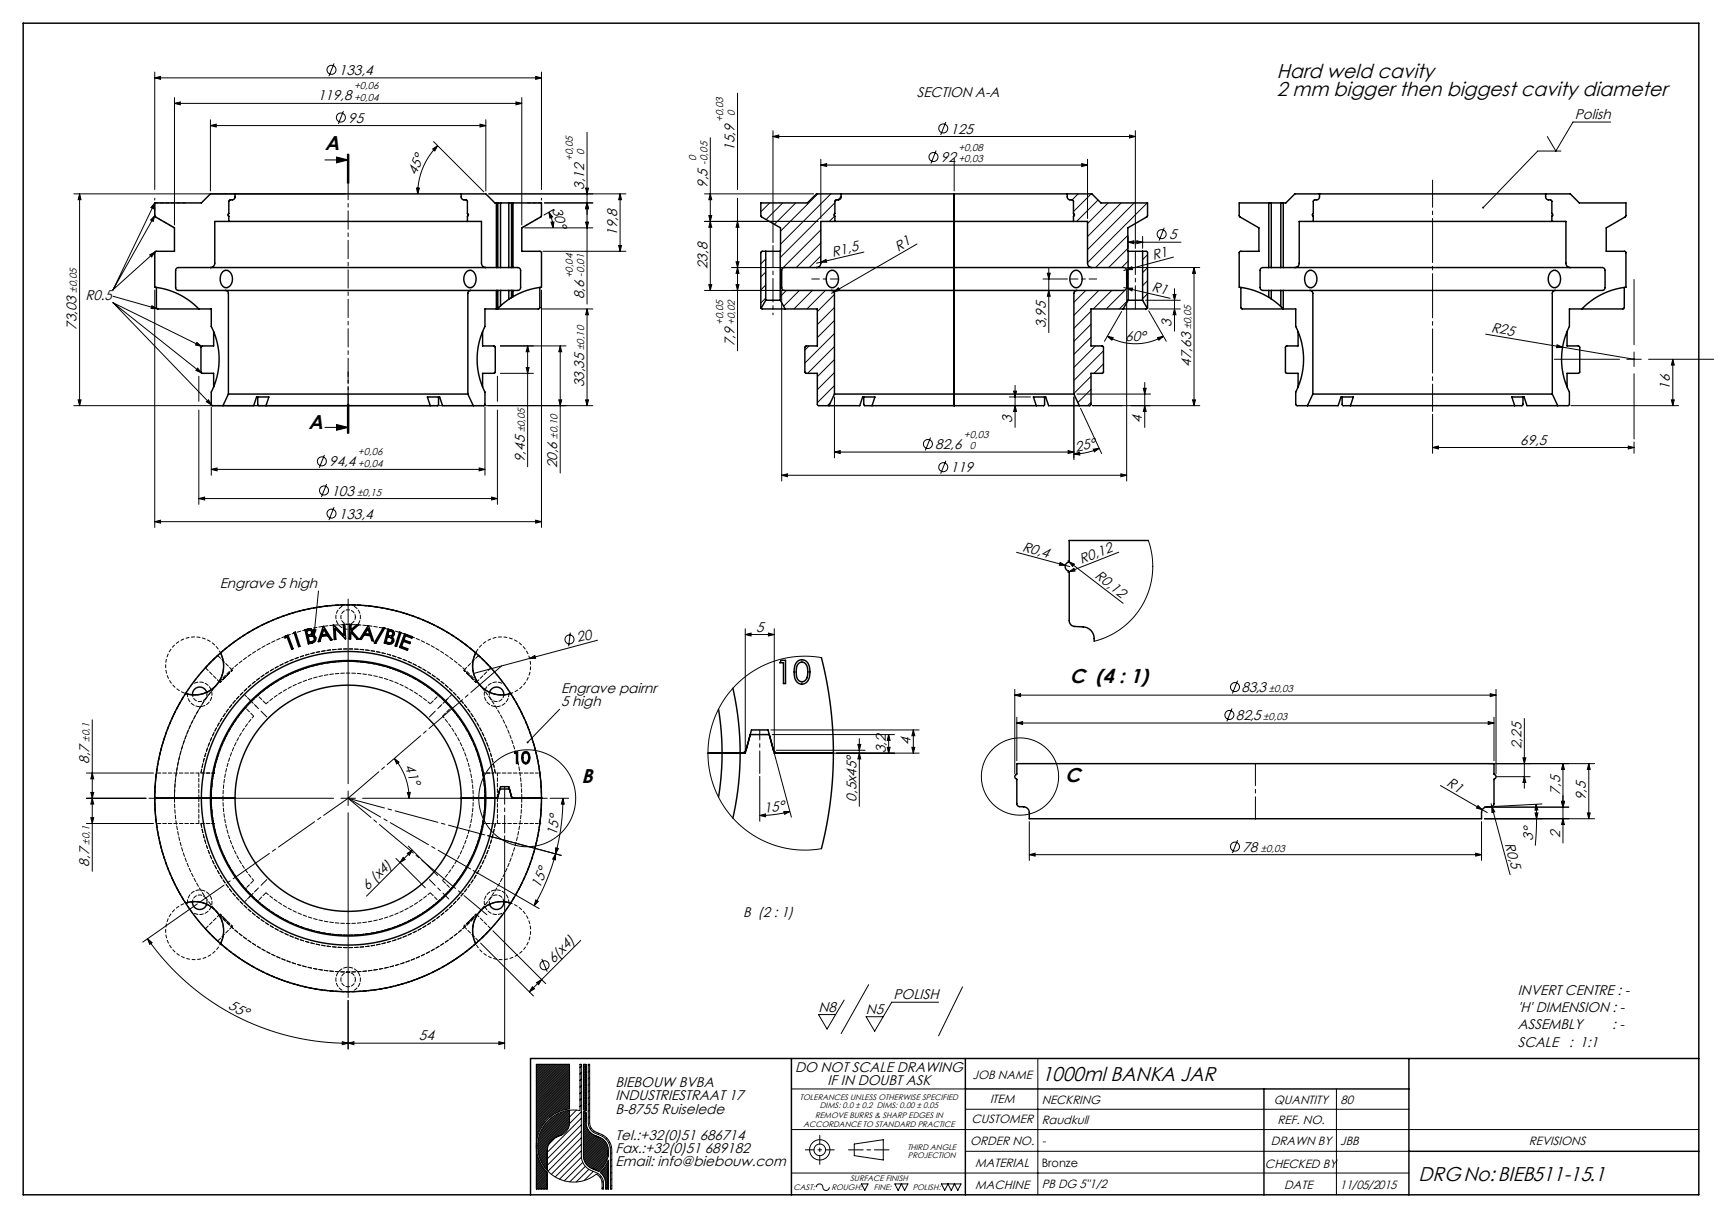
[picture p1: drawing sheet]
<svg xmlns="http://www.w3.org/2000/svg" width="594mm" height="420mm" viewBox="0 0 594 420" stroke-linecap="round" stroke-linejoin="round" font-family="sans-serif">
<defs><g id="words">
<g font-size="6.9">
<text x="440.4" y="26.8">Hard weld cavity</text>
<text x="440.4" y="33.2">2 mm bigger then biggest cavity diameter</text>
<text x="112.1" y="51.9">A</text>
<text x="106.4" y="148">A</text>
<text x="369" y="235.5">C (4 : 1)</text>
<text x="200.5" y="269.9">B</text>
<text x="367.4" y="269.7">C</text>
<text x="359.3" y="372.7">1000ml BANKA JAR</text>
<text x="489.4" y="407.4">DRGNo:BIEB511-15.1</text>
</g>
<g font-size="4.8">
<text x="116.9" y="25.8">133,4</text>
<text x="109.6" y="34.6">119,8</text>
<text x="316.2" y="33.6">SECTION A-A</text>
<text x="543.2" y="41.1">Polish</text>
<text x="120.1" y="42.3">95</text>
<text x="327.9" y="46.1">125</text>
<text x="253.4" y="52" transform="rotate(-90 253.4 52)">15,9</text>
<text x="324.5" y="55.9">92</text>
<text x="143.6" y="60.7" transform="rotate(-67 143.6 60.7)">45°</text>
<text x="201.5" y="65.5" transform="rotate(-90 201.5 65.5)">3,12</text>
<text x="244" y="64.8" transform="rotate(-90 244 64.8)">9,5</text>
<text x="190.5" y="72.1" transform="rotate(75 190.5 72.1)">30°</text>
<text x="212.9" y="81.3" transform="rotate(-90 212.9 81.3)">19,8</text>
<text x="403.2" y="82.5">5</text>
<text x="287.3" y="88.5" transform="rotate(-13 287.3 88.5)">R1,5</text>
<text x="309.8" y="86.7" transform="rotate(-30 309.8 86.7)">R1</text>
<text x="397.9" y="89.5" transform="rotate(-15 397.9 89.5)">R1</text>
<text x="244" y="92.8" transform="rotate(-90 244 92.8)">23,8</text>
<text x="397.1" y="100.4" transform="rotate(13 397.1 100.4)">R1</text>
<text x="29.5" y="103.3">R0.5</text>
<text x="201.5" y="103.3" transform="rotate(-90 201.5 103.3)">8,6</text>
<text x="26.4" y="113.7" transform="rotate(-90 26.4 113.7)">73,03</text>
<text x="360.8" y="113.1" transform="rotate(-90 360.8 113.1)">3,95</text>
<text x="404.1" y="112.6" transform="rotate(-90 404.1 112.6)">3</text>
<text x="253.4" y="119.4" transform="rotate(-90 253.4 119.4)">7,9</text>
<text x="388.1" y="117.5">60°</text>
<text x="514.2" y="114.5" transform="rotate(10 514.2 114.5)">R25</text>
<text x="410.9" y="126.4" transform="rotate(-90 410.9 126.4)">47,63</text>
<text x="201.5" y="133.6" transform="rotate(-90 201.5 133.6)">33,35</text>
<text x="576" y="134.5" transform="rotate(-90 576 134.5)">16</text>
<text x="349.1" y="145.8" transform="rotate(-90 349.1 145.8)">3</text>
<text x="393.9" y="145.8" transform="rotate(-90 393.9 145.8)">4</text>
<text x="322.6" y="154.9">82,6</text>
<text x="371.3" y="155.8" transform="rotate(-12 371.3 155.8)">25°</text>
<text x="524.4" y="153.3">69,5</text>
<text x="113.6" y="160.9">94,4</text>
<text x="181" y="159.4" transform="rotate(-90 181 159.4)">9,45</text>
<text x="192.2" y="161.5" transform="rotate(-90 192.2 161.5)">20,6</text>
<text x="327.9" y="162.9">119</text>
<text x="114.3" y="170.9">103</text>
<text x="116.9" y="178.9">133,4</text>
<text x="352.4" y="189.9" transform="rotate(15 352.4 189.9)">R0,4</text>
<text x="373.1" y="194.4" transform="rotate(-22 373.1 194.4)">R0,12</text>
<text x="75.8" y="202.7">Engrave 5 high</text>
<text x="377.4" y="199.1" transform="rotate(37 377.4 199.1)">R0,12</text>
<text x="199.4" y="221.5" transform="rotate(-15 199.4 221.5)">20</text>
<text x="260.8" y="217.8">5</text>
<text x="193.5" y="239">Engrave pairnr</text>
<text x="428.2" y="238.7">83,3</text>
<text x="193.5" y="243.5">5 high</text>
<text x="426.3" y="248.2">82,5</text>
<text x="314" y="257" transform="rotate(-90 314 257)">4</text>
<text x="30.8" y="263.4" transform="rotate(-90 30.8 263.4)">8,7</text>
<text x="305.5" y="259.7" transform="rotate(-90 305.5 259.7)">3,2</text>
<text x="524.8" y="258.4" transform="rotate(-90 524.8 258.4)">2,25</text>
<text x="139.5" y="264.3" transform="rotate(70 139.5 264.3)">41°</text>
<text x="498.7" y="270.8" transform="rotate(30 498.7 270.8)">R1</text>
<text x="538.1" y="274" transform="rotate(-90 538.1 274)">7,5</text>
<text x="263.7" y="280.3" transform="rotate(-7 263.7 280.3)">15°</text>
<text x="295.4" y="276.5" transform="rotate(-90 295.4 276.5)">0,5x45°</text>
<text x="547" y="276" transform="rotate(-90 547 276)">9,5</text>
<text x="192.1" y="288.3" transform="rotate(-83 192.1 288.3)">15°</text>
<text x="428.5" y="293.7">78</text>
<text x="519.1" y="290.9" transform="rotate(75 519.1 290.9)">R0,5</text>
<text x="528.7" y="290" transform="rotate(-87 528.7 290)">3°</text>
<text x="538.1" y="289.1" transform="rotate(-90 538.1 289.1)">2</text>
<text x="30.8" y="298.9" transform="rotate(-90 30.8 298.9)">8,7</text>
<text x="126.8" y="307.2" transform="rotate(-45 126.8 307.2)">6 (x4)</text>
<text x="186.3" y="306.5" transform="rotate(-67 186.3 306.5)">15°</text>
<text x="256.3" y="316.2">B (2 : 1)</text>
<text x="190.9" y="332.3" transform="rotate(-45 190.9 332.3)">6(x4)</text>
<text x="78.4" y="347.7" transform="rotate(28 78.4 347.7)">55°</text>
<text x="308.3" y="344.6">POLISH</text>
<text x="523.6" y="343.2">INVERT CENTRE : -</text>
<text x="282.3" y="348.8">N8</text>
<text x="298.7" y="349.6">N5</text>
<text x="523.6" y="349">'H' DIMENSION : -</text>
<text x="144.5" y="358.7">54</text>
<text x="523.6" y="354.7">ASSEMBLY</text>
<text x="556.1" y="354.7">: -</text>
<text x="523.6" y="360.9">SCALE</text>
<text x="541.2" y="360.9">: 1:1</text>
<text x="274.2" y="369.6">DO NOT SCALE DRAWING</text>
<text x="212.3" y="374.9">BIEBOUW BVBA</text>
<text x="285.5" y="374.1">IF IN DOUBT ASK</text>
<text x="212.3" y="379.5">INDUSTRIESTRAAT 17</text>
<text x="212.3" y="384">B-8755 Ruiselede</text>
<text x="212.3" y="393">Tel.:+32(0)51 686714</text>
<text x="212.3" y="397.6">Fax.:+32(0)51 689182</text>
<text x="212.3" y="402.1">Email: info@biebouw.com</text>
</g>
<g font-size="4.1">
<text x="335.4" y="372">JOB NAME</text>
<text x="341.5" y="380.4">ITEM</text>
<text x="359.3" y="380.7">NECKRING</text>
<text x="439.4" y="380.8">QUANTITY</text>
<text x="462.4" y="380.8">80</text>
<text x="335.1" y="387.3">CUSTOMER</text>
<text x="359.3" y="387.6">Raudkull</text>
<text x="440.7" y="387.6">REF. NO.</text>
<text x="334.7" y="394.8">ORDER NO.</text>
<text x="359.3" y="394.7">-</text>
<text x="438.4" y="394.7">DRAWN BY</text>
<text x="462.3" y="394.7">JBB</text>
<text x="527.4" y="394.7">REVISIONS</text>
<text x="336.4" y="402.4">MATERIAL</text>
<text x="436.3" y="402.6">CHECKED BY</text>
<text x="336.4" y="409.9">MACHINE</text>
<text x="359.3" y="409.8">PB DG 5&quot;1/2</text>
<text x="443" y="409.9">DATE</text>
<text x="462.1" y="409.9">11/05/2015</text>
</g>
<text font-size="4" x="359.3" y="402.4">Bronze</text>
<g font-size="3.5">
<text x="122.1" y="34.7">+0,04</text>
<text x="122.1" y="30.7">+0,06</text>
<text x="253.4" y="40.1" transform="rotate(-90 253.4 40.1)">0</text>
<text x="249.5" y="42.1" transform="rotate(-90 249.5 42.1)">+0,03</text>
<text x="201.5" y="53.6" transform="rotate(-90 201.5 53.6)">0</text>
<text x="330.6" y="52">+0,08</text>
<text x="197.6" y="55.6" transform="rotate(-90 197.6 55.6)">+0,05</text>
<text x="240.1" y="55.5" transform="rotate(-90 240.1 55.5)">0</text>
<text x="244" y="57" transform="rotate(-90 244 57)">-0,05</text>
<text x="330.6" y="55.9">+0,03</text>
<text x="197.6" y="96" transform="rotate(-90 197.6 96)">+0,04</text>
<text x="201.5" y="95.5" transform="rotate(-90 201.5 95.5)">-0,01</text>
<text x="26.5" y="100.9" transform="rotate(-90 26.5 100.9)">±0,05</text>
<text x="249.5" y="112.1" transform="rotate(-90 249.5 112.1)">+0,05</text>
<text x="253.4" y="112.1" transform="rotate(-90 253.4 112.1)">+0,02</text>
<text x="410.9" y="113.6" transform="rotate(-90 410.9 113.6)">±0,05</text>
<text x="201.5" y="120.7" transform="rotate(-90 201.5 120.7)">±0,10</text>
<text x="181" y="149.1" transform="rotate(-90 181 149.1)">±0,05</text>
<text x="192.3" y="151.3" transform="rotate(-90 192.3 151.3)">±0,10</text>
<text x="332.5" y="151">+0,03</text>
<text x="334.5" y="154.9">0</text>
<text x="123.5" y="160.9">+0,04</text>
<text x="123.5" y="156.9">+0,06</text>
<text x="123.2" y="170.9">±0,15</text>
<text x="437.7" y="238.7">±0,03</text>
<text x="435.7" y="248.3">±0,03</text>
<text x="30.8" y="255.8" transform="rotate(-90 30.8 255.8)">±0,1</text>
<text x="30.8" y="291.3" transform="rotate(-90 30.8 291.3)">±0,1</text>
<text x="434.9" y="293.7">±0,03</text>
</g>
<g font-size="2.8">
<text x="276" y="379.1">TOLERANCES UNLESS OTHERWISE SPECIFIED</text>
<text x="282.8" y="382.1">DIMS: 0.0 ± 0.2 DIMS: 0.00 ± 0.05</text>
<text x="277.2" y="388.5">ACCORDANCE TO STANDARD PRACTICE</text>
<text x="281.2" y="385.5">REMOVE BURRS &amp; SHARP EDGES IN</text>
<text x="313" y="396.5">THIRD ANGLE</text>
<text x="313.2" y="399.5">PROJECTION</text>
<text x="293.3" y="407.4">SURFACE FINISH</text>
<text x="273.7" y="410.3">CAST:</text>
<text x="286.8" y="410.3">ROUGH:</text>
<text x="301.5" y="410.3">FINE:</text>
<text x="314.8" y="410.3">POLISH:</text>
</g>
</g></defs>
<g fill="none" stroke="#000" stroke-width=".34">
<path d="M53.4 24.9v40.5M53.4 26.9h133.4M53.4 26.9l2-.5v1zM60.2 33.7v43.9M60.2 35.7h119.8M60.2 35.7l2-.5v.9zM115.2 21.9l-1.7 4.4M118.5 38.3l-1.8 4.4M178 35.2l2 .5-2 .4zM180 33.7v43.9M184.8 26.4l2 .5-2 .5zM186.8 24.9v40.5"/>
<path d="M254.4 32.1v33.3M72.6 41.3v24.6M72.6 43.3h95M72.6 43.3l2-.5v1zM112.1 55.2h8M116.1 54.2l4 1-4 1zM119.8 53.2v10M120.1 53.2v10M120.3 53.2v10M149.2 51.4l1.8-1.2-1 1.9zM149.6 48.8l17.3 17.3M151 50.2a23.5 23.5 0 0 0-6.9 16.7"/>
<path d="M165.6 42.8l2 .5-2 .5zM167.6 41.3v24.6M202.5 45.6v59.2M245 47.5v52.7M266.6 45.1v38.6M266.6 47.1h125M266.6 47.1l2-.5v1zM283.1 54.9v20.5M283.1 56.9h92M283.1 56.9l2-.5v1zM322.9 51.9l-1.8 4.5M326.3 42.1l-1.8 4.4"/>
<path d="M373.1 56.4l2 .5-2 .5zM375.1 54.9v20.5M389.6 46.6l2 .5-2 .5zM391.6 45.1v40.6M538.4 52.1h-8l-18.8 19.5M555.6 42.1h-13l-5.9 10-3-5M25.5 66.9h93.6M27.5 66.9v73M27.5 66.9l.5 2h-1zM53.4 68.4v.6M53.4 70l-14.4 29.9M53.4 74.4l-14.4 25.5"/>
<path d="M53.4 70l-.4 2-.9-.4zM53.4 74.4l-.6 1.9-.8-.4zM143.7 64.8l1 .1-.6 2zM181 78.6h23.5M186.8 68.4v.6M187.8 70h16.7M189.3 73.2l1.3 1.6-.9 .4zM189.3 73.2l1.1 2.6 .4 2.8M190.1 76.6l1-.1-.3 2.1zM191 72.2l-3.4 1.9M202 64.9h1l-.5 2zM202 76.6h1l-.5 2z"/>
<path d="M202.5 70l.5 2h-1zM213.9 66.9v19.8M213.9 66.9l.5 2h-1zM215.9 66.9h-47.3M243 66.9h37.6M244.5 74.4h1l-.5 2zM245 76.4l.5 2h-1zM245 66.9l.5 2h-1zM254.4 68.4v52.6M254.4 76.4l.5 2h-1zM265.5 70l-3.1 3M270 70l-5.7 5.7"/>
<path d="M274.5 70l-7.4 7.4M282.1 66.9l-12.9 12.8M282.1 76.4h-39.1M283.1 79.3l-14 14M286.6 66.9l-17.4 17.3M287.9 74.5l-1.8 1.9M288 69.9l-18.9 18.9M290.1 67.8l-1.1 1.1M371.9 66.9l-2.1 2M376.4 66.9l-6.1 6.1M378.8 69l-7.4 7.4M382.3 70l-7.2 7.1"/>
<path d="M386.7 70l-11.6 11.6M391.2 70l-16.1 16.1M395.7 70l-20.6 20.6M395.8 74.4l-.7 .7M401.6 78.5l-1.8 4.5M51.6 87.9l1.9-1-1.2 1.7zM53.5 86.9l-14.5 13M187.3 86.7h28.6M213.4 84.7h1l-.5 2zM244.5 98.2h1l-.5 2zM252.4 92.3h75.7M253.9 90.3h1l-.5 2z"/>
<path d="M253.9 98.2h1l-.5 2zM254.4 92.3l.5 2h-1zM264.1 89.3l-1.7 1.7M264.1 93.8l-1.7 1.7M264.1 98.3l-1.7 1.7M269.6 97.3l-.5 .5M283.1 90.4l1.8-.9 .3 .9zM283.1 83.8l-8.4 8.5M283.1 88.3l-3.9 4M298 86.9l-16.4 3.9M316.3 84.1l-28.6 16.6M359.8 96.2h8.4"/>
<path d="M361.3 94.2h1l-.5 2zM361.8 92.2v22.5M387.6 99.2l16 3.7M388.6 93l1.8-1 .3 1zM388.6 99.4l2.1-.1-.3 1zM388.6 92.3h25.3M389 81.2l-11.1 11.1M389 85.6l-6.6 6.7M389.1 90l-2.2 2.3M389.1 94.5l-.5 .5M389.1 81.5v4.2M389.1 83.5h18.3"/>
<path d="M389.1 83.5l2-.5v1zM392.1 83l2 .5-2 .5zM394.1 81.5v4.2M395.8 87.9l-1.7 1.6M395.8 92.3l-1.7 1.7M395.8 96.8l-1.7 1.7M404.8 88.7l-17.2 4.6M405.1 99.5v14.7M411.9 92.3v47.6M411.9 92.3l.5 2h-1zM563.7 96.4v22.5M39 104.4l30.5 24.2"/>
<path d="M39 104.4l30.5 15M39 104.4l34 35.2M39 102.2l15.2 4.3M52.4 105.4l1.8 1.1-2.1-.1zM53.4 100v81.9M67.9 118.1l1.6 1.3-2-.4zM182 119.3v41.6M182 119.3l.5 2h-1zM186.7 106.5h17.8M186.8 100v81.9M193.3 119.3v43.8M193.3 119.3l.5 2h-1z"/>
<path d="M195.3 119.3h-22.7M202.5 106.5v33.4M202.5 106.5l.5 2h-1zM243 100.2h118M264.1 102.8l-1.7 1.7M269.6 100.2v65.7M271.3 100.2l-2.2 2.1M275.7 100.2l-5.4 5.4M279.1 119.3l-1.5 1.4M280.2 100.2l-6.3 6.3M284.7 100.2l-6.4 6.3M287.7 100.7l-.9 .5"/>
<path d="M287.7 100.7l1.5-1.5 .5 .9zM287.7 101.7l-5.8 5.7M287.8 106l-5.9 5.9M287.8 110.5l-5.9 5.9M287.8 115l-10.2 10.2M287.8 119.5l-9.2 9.2M361.8 100.2l.5 2h-1zM374.5 100.2l-4.1 4M376.3 107.3l-5.9 5.9M376.3 111.8l-5.9 5.9M376.3 116.3l-5.9 5.9M377.8 119.3l-7.4 7.4"/>
<path d="M379 100.2l-8.6 8.5M382 115.9l2 .5-.5 .9zM382 115.9a19.3 19.3 0 0 0 19.3 0M383.5 100.2l-6.4 6.3M386.9 107.4l-5.9 10.3M387.9 100.3l-6.3 6.2M388.6 100.2v65.7M389.1 103.5l-3 3M395.1 103.5h12M395.6 101.5l-1.5 1.5M395.8 105.8l-.2 .2M396.2 107.2l6.1 10.5"/>
<path d="M396.3 106.5h10.8M399.3 116.4l2-.5-1.5 1.4zM404.6 101.5h1l-.5 2zM405.1 106.5l.5 2h-1zM512.5 115.2l26.5 4.5M537.1 118.9l1.9 .8-2 .2zM539 119.7l24.7 4.2M27 137.9h1l-.5 2zM68.2 126.9l1.3 1.7-1.9-.9zM68.6 129.7v8.7M71.2 138.6l.7-.7 1.1 1.7zM119.8 139.4v10"/>
<path d="M120.1 139.4v10M120.3 139.4v10zM171.6 129.7v8.7M172.6 128.7h11.4M181.5 126.7h1l-.5 2zM192.8 137.9h1l-.5 2zM202 137.9h1l-.5 2zM204.5 139.9h-179M286.5 138.8l-1.1 1.1M287.8 124l-5.9 5.9M287.8 128.5l-5.9 5.9M287.8 133l-5.9 5.9"/>
<path d="M287.8 136.9v21M348.1 136.9h7.4M349.6 134.9h1l-.5 2zM350.1 132.9v14.5M350.1 139.9l.5 2h-1zM370.4 136.9v21.6M371.4 135.9h25.5M376.3 129.8l-5.9 5.9M376.3 134.3l-4.5 4.5M376.3 138.8l-1.1 1.1M376.8 139.9h37.1M380.6 121l-10.2 10.2"/>
<path d="M380.6 125.5l-3.2 3.2M394.4 133.9h1l-.5 2zM394.9 131.9v15.5M394.9 139.9l.5 2h-1zM411.4 137.9h1l-.5 2zM536.2 123.9h22.5M541.9 139.9h37.1M561.2 123.9h5M563.7 121.4v5M563.7 128.9v22.5M568.7 123.9h22.5M576.5 137.9h1l-.5 2z"/>
<path d="M577 123.9v16M577 123.9l.5 2h-1zM68.6 141.4v32.5M72.9 140.4v23.5M111.9 156.9l-1.8 4.4M112.1 147.4h8M116.1 146.4l4 1-4 1zM167.3 140.4v23.5M171.6 141.4v32.5M287.8 155.9h82.6M287.8 155.9l2-.5v1zM321 150.9l-1.8 4.4"/>
<path d="M326.3 158.9l-1.8 4.4M368.4 155.4l2 .5-2 .5zM370.4 156.5l2-.6 .1 1zM372.7 140.8l7.3 15.6M377.1 154.9l2.1-.3-1.7 1.2zM379.2 154.6l-4.3 1.4-4.5 .5M494.2 142.9v13.4M494.2 154.3h69.5M494.2 154.3l2-.5v1zM561.7 153.8l2 .5-2 .5zM563.7 152.4v3.9M53.4 179.9h133.4"/>
<path d="M53.4 179.9l2-.5v1zM68.6 171.9h103M68.6 171.9l2-.5v1zM72.9 161.9h94.4M72.9 161.9l2-.5v1zM112.7 166.9l-1.8 4.5M115.2 174.9l-1.7 4.4M165.3 161.4l2 .5-2 .5zM169.6 171.4l2 .5-2 .5zM184.8 179.4l2 .5-2 .5zM269.6 163.9h119M269.6 163.9l2-.5v1z"/>
<path d="M386.6 163.4l2 .5-2 .5zM350.7 190.5l18.3 4.9M365.7 194l1.8 1-2.1-.1zM368.3 193.4l19.1 14.7M368.7 193.7l1.9 .8-.6 .8zM368.8 197.2l-.5 .1M368.8 197.2l1.7-1.2 .3 .9zM385.9 190.4l-17.1 6.8M396.1 186.4l1.3 5.4 .2 5.5-1 5.5-2.1 5.1-3.2 4.6-4 3.8-4.7 3-5.2 1.8M108 217.1l1 .1-.7 1.9zM109.9 203.8l-1.6 15.3M120.1 206.6v63.7"/>
<path d="M196.7 218.1l-.5 4.8M257.1 216.8v41.9M257.1 218.8h10M257.1 218.8l2-.5v1zM265.1 218.3l2 .5-2 .5zM267.1 216.8v41.9M182.7 227l1.8-1 .3 1zM206.1 220.8l-42.7 11.4M283.3 226.8l-3.5-.5h-3.6l-3.8 .4-3.5 .7-3.4 1.2-3.3 1.4-3.2 2-2.9 2.1-2.6 2.5-2.4 2.7-2 3-1.8 3.3-1.3 3.4-1 3.4-.6 3.7-.2 3.6 .2 3.6 .6 3.5 1 3.7 1.3 3.3 1.7 3.2 2.1 3.1 2.4 2.7 2.6 2.5 2.8 2.1 3.3 1.9 3.2 1.5 3.5 1.2 3.6 .7 3.5 .4h3.8l3.5-.4M350.1 237.7v29.1M350.1 239.7h166M350.1 239.7l2-.5v1z"/>
<path d="M426.9 234.7l-1.8 4.4M514.1 239.2l2 .5-2 .5zM516.1 237.7v29.1M31.8 248.2v52.3M193 244.6l-11 11.4M265.9 251.7h51.2M266.4 253.3h42.1M267.1 259.7l5.9 22.1M267.8 258.7h30.6M268.8 259.7h48.3M295.9 256.7h1l-.5 2zM296.4 254.7v23.3"/>
<path d="M296.4 259.7l.5 2h-1zM306 257.7h1l-.5 2zM306.5 253.3v6.4M306.5 253.3l.5 2h-1zM314.6 257.7h1l-.5 2zM315.1 251.7v8M315.1 251.7l.5 2h-1zM350.8 247.3v15M350.8 249.3h164.6M350.8 249.3l2-.5v1zM425 244.3l-1.8 4.5M513.4 248.8l2 .5-2 .5z"/>
<path d="M515.4 247.3v15M525.8 247.8v24M29.8 275.3h20.6M29.8 266.6h23.2M31.3 273.3h1l-.5 2zM31.8 266.6l.5 2h-1zM31.8 275.3l.5 2h-1zM51.4 275.3h63.7M117.6 275.3h5M120.1 272.8v5M125.1 275.3h63.7M136 261.5l1.6 1.3-.7 .6z"/>
<path d="M136 261.5a21 21 0 0 1 5.1 13.8M140.5 273.3l1-.1-.4 2.1zM189.8 275.3h6.4M194.2 275.3l.4 2h-1zM194.2 275.3l-.6 9-.8 5.1-1.2 5M262.1 267.7v15.5M270.4 279.8h2.1l-1.9 1zM272.5 279.8l-5.7 1.1-4.7 .3M496.9 270.9l16.2 9.3M509.8 277.8l1.5 1.4-2-.5zM513.4 263.3h36.7M514.4 277.1l6.5 24.5"/>
<path d="M514.6 278.1l1 1.8-1 .3zM516.3 267.8h11.5M525.3 261.3h1l-.5 2zM525.8 267.8l.5 2h-1zM529.9 277.3l.6 2-1 .1zM529.9 277.3l.1 5M531.9 277.2l-16.5 .9M538.6 276.3h1l-.5 2zM539.1 263.3v27.4M539.1 263.3l.5 2h-1zM541.1 278.3h-29M548.1 263.3v19"/>
<path d="M548.1 263.3l.5 2h-1zM29.8 284h23.2M31.3 282h1l-.5 2zM120.1 280.3v63.7M136.6 296l10.1 10.1M139.1 295.7l.7 .7-1.8 1zM140.5 294.2l1.7-1-1 1.8zM140.8 291.8l10.2 10.1M142.2 293.2l-15.8 15.8M168.2 288.2l25.4 6.8M174.1 288.2v73.5M191.7 292.4l.9 .2-1 1.8z"/>
<path d="M191.7 294.4l-.1 2.1-1-.3zM191.7 294.4l-2.9 8.6-2.1 4.8-2.4 4.5M262.1 281.2l2-.5v1zM355.1 283.3v13.4M355.1 294.7h156M355.1 294.7l2-.5v1zM426.9 289.7l-1.8 4.5M509.1 294.2l2 .5-2 .5zM511.1 283.3v13.4M512.1 282.3h38M529.5 280.3h1l-.5 2zM530 282.3l-.4 9.3"/>
<path d="M539.1 282.3l.5 2h-1zM547.6 280.3h1l-.5 2zM68.1 311.7l-18.8 13.2M163.2 300.2l22.8 13.1M184.8 310.3l.9 .5-1.4 1.5zM50.9 323.7l1.6 1.4-.9 .5zM50.9 323.7a84.5 84.5 0 0 0 69.2 36M165.8 325.2l18.2 18.2M170 321l18.3 18.2M185.1 338.8l1.7-1-1 1.7zM186.9 330.7l1.9 4.4M200.3 324.3l-17.7 17.7"/>
<path d="M299.6 339.5l-9.5 16.9M118.1 359.2l2 .5-2 .5zM120.1 345v16.7M120.1 359.7h54M120.1 359.7l2-.5v1zM172.1 359.2l2 .5-2 .5zM183.7 340.3l.7 .7-1.8 1zM291.2 344.9l-5.9 10-3-5h5.9M323.7 345.6h-16.1l-5.9 10-2.9-5h5.9M332 340.3l-8.2 16.9M185 367h11.5v15.4a12.9 12.9 0 0 0-10.8 8.6 12.9 12.9 0 0 0 3.1 13.4v5.6h-3.8zM185.5 367l-.5 .5"/>
<path d="M186 367l-1 1M186.6 367l-1.6 1.6M187.1 367l-2.1 2.1M187.7 367l-2.7 2.7M188.3 367l-3.3 3.3M188.8 367l-3.8 3.8M189.4 367l-4.4 4.4M189.9 367l-4.9 4.9M190.5 367l-5.5 5.5M191.1 367l-6.1 6.1M191.6 367l-6.6 6.6M192.2 367l-7.2 7.2"/>
<path d="M192.8 367l-7.8 7.8M193.3 367l-8.3 8.3M193.9 367l-8.9 8.9M194.4 367l-9.4 9.4M195 367l-10 10M195.6 367l-10.6 10.6M196.1 367l-11.1 11.1M196.5 374l-11.5 11.4M196.5 376.2l-11.5 11.5M196.5 378.4l-6.9 6.9M196.5 367.2l-11.5 11.5M196.5 367.8l-11.5 11.4"/>
<path d="M196.5 368.3l-11.5 11.5M196.5 368.9l-11.5 11.5M196.5 369.5l-11.5 11.4M196.5 370l-11.5 11.5M196.5 370.6l-11.5 11.5M196.5 371.1l-11.5 11.5M196.5 371.7l-11.5 11.5M196.5 372.3l-11.5 11.4M196.5 372.8l-11.5 11.5M196.5 373.4l-11.5 11.5M196.5 374.5l-11.5 11.5M196.5 375.1l-11.5 11.4"/>
<path d="M196.5 375.6l-11.5 11.5M196.5 376.8l-11.5 11.4M196.5 377.3l-11.5 11.5M196.5 377.9l-11.5 11.4M196.5 379l-5 5M196.5 379.6l-3.9 3.8M200 367h.5v31.5a5.5 5.5 0 0 0 3.4 5.1l1.8 .7a4.1 4.1 0 0 1 2.5 3.8v1.9h-.5v-2.2l-.3-1.1-.8-1.2-.9-.6a12.4 12.4 0 0 1-19.8-6.6 12.4 12.4 0 0 1 14.2-15.3zM200.5 369.9l-.5 .5M200.5 372.1l-.5 .5M200.5 374.4l-.5 .5M200.5 376.6l-.5 .5M200.5 378.9l-.5 .4"/>
<path d="M200.5 367.6l-.5 .5M201.2 367h1v16l-1-.3zM201.7 367l-.5 .5M202.2 368.2l-1 1M202.2 370.5l-1 .9M202.2 372.7l-1 1M202.2 375l-1 .9M202.2 377.2l-1 1M202.2 379.4l-1 1M202.2 367.1l-1 1M202.2 367.7l-1 .9M202.2 369.3l-1 1"/>
<path d="M202.2 369.9l-1 1M202.2 371l-1 1M202.2 372.1l-1 1M202.2 373.3l-1 .9M202.2 373.8l-1 1M202.2 374.4l-1 .9M202.2 375.5l-1 1M202.2 376.1l-1 .9M202.2 377.8l-1 .9M202.2 376.6l-1 1M202.2 378.3l-1 1M202.2 378.9l-1 .9"/>
<path d="M202.2 368.8l-1 .9M202.2 371.6l-1 .9M202.9 367h.5v20.6l.4 1.1 .8 1.1 2.8 1.3a6 6 0 0 1 3.6 5.5v13.4h-.4v-13.4a5.5 5.5 0 0 0-3.4-5l-1.8-.8a4.1 4.1 0 0 1-2.5-3.7zM203.4 367l-.5 .5M203.4 369.3l-.5 .4M203.4 371.5l-.5 .5M203.4 373.8l-.5 .4M203.4 376l-.5 .5M203.4 378.2l-.5 .5M273 375.5h60M358 365v47M461 375.5v36.5"/>
<path d="M185 395h.1M185 395.5h.1M185 394.4h.1M185 396.1h.1M185.1 396.6h-.1M185.1 393.8h-.1M185.1 397.1l-.1 .1M185.2 393.1l-.2 .2M185.2 397.5l-.2 .3M185.3 392.4l-.3 .3M185.3 398l-.3 .3M185.4 398.5l-.4 .4"/>
<path d="M185.5 391.7l-.5 .5M185.5 398.9l-.5 .6M185.7 399.3l-.7 .7M185.8 390.8l-.8 .8M185.8 399.7l-.8 .9M186.1 389.9l-1.1 1.1M186.7 388.7l-1.7 1.8M188 386.9l-3 3M188.8 396.8l-2.6 2.6M188.8 397.9l-2.3 2.3M188.8 398.4l-2.1 2.2M188.8 399l-1.9 1.9"/>
<path d="M188.8 396.2l-2.7 2.8M189 395.5l-3.1 3M191.5 384.6l-4.2 4.2M192.7 383.9l-6.1 6.1M193.6 383.5l-7.4 7.4M194.5 383.3l-8.5 8.5M195.2 383.1l-9.4 9.4M195.9 382.9l-10.3 10.3M196.1 388.9l-2.6 2.6M196.4 388.1l-3.8 3.8M196.5 382.8v4.3a4.8 4.8 0 0 1-3 4.4l-1.7 .7a4.8 4.8 0 0 0-3 4.4v7.1M196.5 380.7l-2.1 2.1"/>
<path d="M196.5 380.1l-3 2.9M196.5 381.2l-1.4 1.4M196.5 381.8l-.7 .7M196.5 383.5l-11 11M196.5 384.1l-11 10.9M196.5 384.6l-11 11M196.5 385.7l-10.9 10.9M196.5 386.3l-10.9 10.8M196.5 386.9l-10.8 10.7M196.6 382.8l-11 11M198.8 382.8l-13.3 13.3M200.5 381.1l-.5 .5"/>
<path d="M200.5 383.4l-14.7 14.7M200.5 385.6l-14.1 14.2M200.5 387.9l-13.4 13.4M200.5 390.1l-12.5 12.6M200.5 392.3l-11.5 11.6M200.5 394.6l-10.3 10.3M200.5 396.8l-9 9M200.6 399.1l-7.6 7.5M201.2 383.2l1 .3v3.6a4.8 4.8 0 0 0 2.9 4.4l1.8 .7a4.8 4.8 0 0 1 2.9 4.4 6.4 6.4 0 0 1-.7 4l-1.1 1.8-1.4 1.6-2.4-1.1a4.8 4.8 0 0 1-3-4.4zM201.7 383.3l-.5 .5M202.1 383.5l-.9 .8M202.2 381.7l-1 .9"/>
<path d="M202.2 383.9l-1 1M202.2 386.2l-1 .9M202.2 380l-1 1M202.2 380.6l-1 .9M202.2 381.1l-1 1M202.2 382.3l-.6 .5M202.2 382.8l-.2 .2M202.2 384.5l-1 1M202.2 385.1l-1 .9M202.2 385.6l-1 1M202.2 386.7l-1 1M202.2 387.3l-1 1"/>
<path d="M202.3 387.8l-1.1 1M202.4 388.3l-1.2 1.1M202.5 388.7l-1.3 1.2M202.7 389.1l-1.5 1.4M202.8 389.5l-1.6 1.6M203.1 389.8l-1.9 1.8M203.3 390.1l-2.1 2.1M203.4 380.5l-.5 .5M203.4 382.7l-.5 .5M203.4 385l-.5 .5M203.4 387.2l-.4 .5M203.6 390.4l-2.4 2.3"/>
<path d="M203.9 390.7l-2.7 2.6M203.9 388.9l-.3 .4M204.2 390.9l-3 3M204.5 391.2l-3.3 3.2M204.9 391.4l-3.7 3.6M205 390.1l-.3 .3M205.3 391.5l-4.1 4.1M205.7 391.7l-4.5 4.4M206.1 391.9l-4.9 4.8M206.5 392l-5.3 5.2M206.6 390.8l-.4 .3M206.9 392.2l-5.7 5.6"/>
<path d="M207.2 392.4l-6 6M207.6 392.6l-6.3 6.3M207.9 392.8l-6.6 6.6M208.1 391.5l-.3 .3M208.2 393l-6.8 6.9M208.5 393.3l-6.9 7M208.8 393.6l-7.1 7.1M209 393.9l-7.1 7.1M209.2 394.3l-7 7.1M209.4 392.5l-.4 .3M209.4 394.7l-7 7M209.5 399.7l-3.9 3.8"/>
<path d="M209.6 395.1l-6.9 6.9M209.7 395.5l-6.7 6.7M209.8 398.8l-4.6 4.6M209.8 396l-6.5 6.5M209.8 396.5l-6.1 6.2M209.8 397.1l-5.8 5.8M209.8 397.6l-5.4 5.4M209.8 398.2l-5 5M210.3 393.8l-.3 .3M210.9 395.4l-.4 .4M211 397.5l-.4 .5M211 399.8l-.4 .5"/>
<path d="M273 389.5h313M294.7 394.5l10-1.5v7l-10-1.5zM333 397h153M333 382.5h153M186 400.1l-1 1M186.2 400.5l-1.2 1.2M186.3 400.9l-1.3 1.4M186.5 401.3l-1.5 1.5M186.7 401.6l-1.7 1.8M186.9 402l-1.9 1.9M187.2 402.3l-2.2 2.2M187.4 402.7l-2.4 2.4"/>
<path d="M187.6 403l-2.6 2.6M187.9 403.3l-2.9 2.9M188.1 403.6l-3.1 3.1M188.4 403.9l-3.4 3.4M188.7 404.2l-3.7 3.7M188.8 406.3l-3.7 3.7M188.8 408.5l-1.4 1.5M188.8 400.1l-1.5 1.6M188.8 400.7l-1.3 1.3M188.8 401.2l-1.1 1.1M188.8 402.4l-.6 .6M188.8 402.9l-.3 .4"/>
<path d="M188.8 403.5l-.1 .1M188.8 404.6l-3.8 3.8M188.8 405.2l-3.8 3.8M188.8 405.7l-3.8 3.9M188.8 406.9l-3.1 3.1M188.8 407.4l-2.6 2.6M188.8 408l-2 2M188.8 409.1l-.9 .9M188.8 409.7l-.3 .3M201 400.8l-6.3 6.4M201.9 402.2l-5.3 5.3M203.1 403.2l-4.3 4.4"/>
<path d="M204.7 403.9l-3.2 3.2M206.2 404.6l-.3 .4M207.4 405.7l-.4 .3M208.1 407.2l-.4 .5M208.2 409.4l-.5 .5M208.3 401.9l-1.9 2M208.9 408.1v1.9h.9M208.9 408.1l-.5-2.1-1.4-1.7 1.6-2 1.2-2.2v9.9M209.1 400.7l-3.1 3M209.8 401l-.9 .9M209.8 403.2l-1.9 2M209.8 405.5l-1.1 1.2"/>
<path d="M209.8 407.7l-.9 1M209.8 410h.1M209.8 400.4l-.2 .3M209.8 401.5l-2.7 2.8M209.8 402.1l-2.4 2.5M209.8 402.7l-2.2 2.2M209.8 403.8l-1.7 1.7M209.8 404.4l-1.5 1.5M209.8 404.9l-1.3 1.3M209.8 406l-1 1.1M209.8 406.6l-.9 1M209.8 407.2l-.9 .9"/>
<path d="M209.8 408.3l-.9 .9M209.8 408.8l-.9 1M209.8 409.4l-.6 .6M211 402l-.4 .5M211 404.3l-.4 .5M211 406.5l-.4 .5M211 408.8l-.4 .4M273 404.5h213M281.6 409.4a1.2 1.2 0 0 1 1.4-1.1 1.2 1.2 0 0 1 .9 1.5 1.12 1.12 0 0 0 1.3 .7 1.12 1.12 0 0 0 .9-1.1M297.2 408.2h2.2l-1.1 2.3zM308.7 408.2h4.5l-1.1 2.3-1.2-2.3-1.1 2.3zM324.7 408.2h6.8l-1.1 2.3-1.2-2.3-1.1 2.3-1.1-2.3-1.1 2.3z"/>
<circle cx="114.4" cy="24.1" r="1.56"/>
<circle cx="117.6" cy="40.5" r="1.56"/>
<circle cx="322" cy="54.1" r="1.56"/>
<circle cx="325.4" cy="44.3" r="1.56"/>
<circle cx="400.7" cy="80.7" r="1.56"/>
<circle cx="111" cy="159.1" r="1.56"/>
<circle cx="320.1" cy="153.1" r="1.56"/>
<circle cx="111.8" cy="169.1" r="1.56"/>
<circle cx="114.4" cy="177.1" r="1.56"/>
<circle cx="325.4" cy="161.1" r="1.56"/>
<circle cx="196.4" cy="220.5" r="1.56"/>
<circle cx="426" cy="236.9" r="1.56"/>
<circle cx="424.1" cy="246.5" r="1.56"/>
<circle cx="181.9" cy="275.3" r="16.7"/>
<circle cx="351.8" cy="267.8" r="13.3"/>
<circle cx="426" cy="291.9" r="1.56"/>
<circle cx="187.8" cy="332.9" r="1.56"/>
<circle cx="282.8" cy="396.5" r="2"/>
<circle cx="282.8" cy="396.5" r="3.5"/>
</g>
<path d="M76.7 226.7a10 10 0 0 0-16.7-4.1 10 10 0 0 0 4.3 16.6 10 10 0 0 0 12.6-11.6l-.2-.9M182.6 226.7a10 10 0 0 0-16.7-4.1 10 10 0 0 0 4.3 16.6 10 10 0 0 0 12.6-11.6l-.2-.9M76.7 318a10 10 0 0 0-16.7-4.1 10 10 0 0 0 4.3 16.6 10 10 0 0 0 12.6-11.7l-.2-.8M182.6 318a10 10 0 0 0-16.7-4.1 10 10 0 0 0 4.3 16.6 10 10 0 0 0 12.6-11.7l-.2-.8" fill="none" stroke="#000" stroke-width=".34" stroke-dasharray="1.3 .6" stroke-dashoffset=".7" stroke-linecap="butt"/>
<path d="M53.4 74.4l.2 .4M186.5 74.8l.3-.4" fill="none" stroke="#000" stroke-width=".34" stroke-dasharray="1.3 .6" stroke-linecap="butt"/>
<path d="M120.1 53.2v96.2" fill="none" stroke="#000" stroke-width=".34" stroke-dasharray="6.3 1.3 1.3 1.3" stroke-dashoffset=".8"/>
<path d="M494.2 62.1v79.8" fill="none" stroke="#000" stroke-width=".34" stroke-dasharray="15.2 1.3 1.3 1.3" stroke-dashoffset="5.8"/>
<path d="M329.1 54.6v45.3" fill="none" stroke="#000" stroke-width=".34" stroke-dasharray="15.2 1.3 1.3 1.3" stroke-dashoffset="4"/>
<path d="M289.1 96.2h-9.1M369.2 96.2h9.1" fill="none" stroke="#000" stroke-width=".34" stroke-dasharray="15.2 1.3 1.3 1.3" stroke-dashoffset="12.6"/>
<path d="M266.6 103.5v-18.8" fill="none" stroke="#000" stroke-width=".34" stroke-dasharray="15.2 1.3 1.3 1.3" stroke-dashoffset="7.7"/>
<path d="M266.6 108.5v-5" fill="none" stroke="#000" stroke-width=".34" stroke-dasharray="15.2 1.3 1.3 1.3" stroke-dashoffset="14.6"/>
<path d="M92 247.2l-6.6-6.7M154.8 240.5l-6.7 6.7M92 303.3l-6.6 6.7M148.1 303.3l6.7 6.7" fill="none" stroke="#000" stroke-width=".34" stroke-dasharray="15.2 1.3 1.3 1.3" stroke-dashoffset="12.4"/>
<path d="M84.5 239.7l3.8 3.8M151.8 243.5l3.9-3.8M84.5 310.8l3.8-3.8" fill="none" stroke="#000" stroke-width=".34" stroke-dasharray="15.2 1.3 1.3 1.3" stroke-dashoffset="14.4"/>
<path d="M173 229.6l-52.9 45.7" fill="none" stroke="#000" stroke-width=".34" stroke-dasharray="15.2 1.3 1.3 1.3" stroke-dashoffset="1.2"/>
<path d="M120.1 275.3l42.3 24.4M120.1 275.3l47.1 12.6" fill="none" stroke="#000" stroke-width=".34" stroke-dasharray="15.2 1.3 1.3 1.3" stroke-dashoffset="2.3"/>
<path d="M120.1 139.4v-11.2" fill="none" stroke="#000" stroke-width=".34" stroke-dasharray="15.2 1.3 1.3 1.3" stroke-dashoffset="11.6"/>
<path d="M262.1 266.7v-15" fill="none" stroke="#000" stroke-width=".34" stroke-dasharray="15.2 1.3 1.3 1.3" stroke-dashoffset="7.5"/>
<path d="M53.6 74.8l6.6 3.8M180 78.6l6.5-3.8M84.7 244.1a47.2 47.2 0 0 0-11.8 31.2M72.9 275.3a47.2 47.2 0 0 0 11.8 31.2M167.3 275.3a47.2 47.2 0 0 0-11.8-31.2M155.5 306.5a47.2 47.2 0 0 0 11.8-31.2" fill="none" stroke="#000" stroke-width=".34" stroke-dasharray="1.3 .6" stroke-dashoffset=".7"/>
<g fill="none" stroke="#000" stroke-width=".34" stroke-dasharray="1.3 .6" stroke-dashoffset=".3">
<path d="M53.4 70v4.4M186.8 74.4v-4.4M70.8 230.3l4.3-4.3-4.3 4.3M71.3 238.7l.1 .7M74.7 236.2a59.9 59.9 0 0 0-14.5 39.1M165.1 226l4.2 4.3-4.2-4.3M173.8 239.6a2.5 2.5 0 0 1-3 2.3 2.5 2.5 0 0 1-1.9-3.2M53.9 275.3h6.3M171.6 266.6v8.3M180 275.3h6.3M71.4 311.1l-.1 .7M168.9 311.8a2.5 2.5 0 0 1 1.9-3.1 2.5 2.5 0 0 1 3 2.2"/>
<path d="M75.1 324.5l-4.3-4.2 4.3 4.2M169.3 320.3l-4.2 4.2 4.2-4.2"/>
</g>
<g fill="none" stroke="#000" stroke-width=".34" stroke-dasharray="1.3 .6" stroke-dashoffset=".1">
<path d="M64 70h-10.6M186.8 70h-4.9M77.6 233.6l-1.7 1.8 1.7-1.8M78.4 232.8l1.8-1.7-1.8 1.7M161.8 232.8l-1.8-1.7 1.8 1.7M162.5 233.6l1.7 1.8-1.7-1.8M53.4 275.3l.6 8.7M54 266.6l-.6 8.7M68.6 275.3v-8.7M72.9 275.3l.2 4.5 .6 4.2M72.9 275.3l.2-4.5 .6-4.2M73.7 266.6l-.6 3.9-.2 4.8"/>
<path d="M166.5 266.6l.5 3.9 .3 4.8M167.3 275.3l-.2 4.5-.6 4.2M167.3 275.3l-.2-4.5-.6-4.2M171.6 275.3v8.7M186.8 275.3l-.6-8.7M68.6 284v-8.7M73.7 284l-.6-4-.2-4.7M166.5 284l.5-4 .3-4.7M186.2 284l.6-8.7M77.6 317l-1.7-1.8 1.7 1.8M78.4 317.7l1.8 1.7-1.8-1.7M161.8 317.7l-1.8 1.7 1.8-1.7"/>
<path d="M162.5 317l1.7-1.8-1.7 1.8"/>
</g>
<path d="M120.1 275.3l-51.2 35.8M120.1 275.3l47.9 40.1" fill="none" stroke="#000" stroke-width=".34" stroke-dasharray="15.2 1.3 1.3 1.3" stroke-dashoffset="4.9"/>
<path d="M174.1 271.3v15.9" fill="none" stroke="#000" stroke-width=".34" stroke-dasharray="15.2 1.3 1.3 1.3" stroke-dashoffset="9.2"/>
<path d="M433.1 263.3v19" fill="none" stroke="#000" stroke-width=".34" stroke-dasharray="15.2 1.3 1.3 1.3" stroke-dashoffset="7.6"/>
<path d="M391.6 86.7v19.8" fill="none" stroke="#000" stroke-width=".34" stroke-dasharray="15.2 1.3 1.3 1.3" stroke-dashoffset="7.2"/>
<path d="M292.7 396.5h14" fill="none" stroke="#000" stroke-width=".34" stroke-dasharray="6.3 1.3 1.3 1.3" stroke-dashoffset="1.3"/>
<path d="M277.8 396.5h10M282.8 401.5v-10" fill="none" stroke="#000" stroke-width=".34" stroke-dasharray="6.3 1.3 1.3 1.3" stroke-dashoffset="3.3"/>
<g fill="none" stroke="#000" stroke-width=".5">
<path d="M8 8h578v404h-578zM78.9 76.4h-4.8v14.4a1.5 1.5 0 0 1-1.5 1.5M78.9 76.4h82.3M81.1 66.9l-.3 1.7-.4 .3-1.2 .1-.2 .3-.1 4.4a.48 .48 0 0 0-.3 .5 .48 .48 0 0 0 .3 .4v1.8M81.1 66.9h-8.5l-3.1 3.1h-16.1l.1 4.7 6.7 3.9v8.1h-6.3l-.5 .3v12a25 25 0 0 1 15.2 7.5M81.1 66.9h78M159.1 66.9h8.5l3.1 3.1h16.1l-.1 4.7-6.7 3.9v8.1h6.3l.5 .3v12a25 25 0 0 0-9.9 3.3M159.1 66.9l.2 1.7 .5 .3 1.1 .1 .3 .3 .1 4.4a.48 .48 0 0 1 .3 .5 .48 .48 0 0 1-.4 .4v1.8M161.2 76.4h4.9v14.4a1.5 1.5 0 0 0 1.5 1.5M171.2 70v22.3M171.7 70v22.3M172.7 70v22.3"/>
<path d="M175.5 70v22.3M176.4 70v22.3M176.9 70v22.3M288 76.4h-4.9v14.4a1.5 1.5 0 0 1-1.5 1.5M288 76.4h82.3M290.1 66.9h-8.5l-3.1 3.1h-16.1l.1 4.7 6.7 3.9-.1 8.1M290.1 66.9l-.2 1.7-.5 .3-1.1 .1-.3 .3-.1 4.4a.48 .48 0 0 0-.2 .5 .48 .48 0 0 0 .3 .4v1.8M290.1 66.9h39M329.1 68.9v23.4M329.1 66.9v2M329.1 66.9h39M329.1 68.9h.1"/>
<path d="M368.1 66.9l.3 1.7 .5 .3 1.1 .1 .3 .3 .1 4.4a.48 .48 0 0 1 .2 .5 .48 .48 0 0 1-.3 .4v1.8M368.1 66.9h8.5l3.2 3.1h16l-.1 4.7-6.7 3.9 .1 8.1M370.3 76.4h4.8v14.4a1.5 1.5 0 0 0 1.5 1.5M437.7 70v22.3M438.5 70v22.3M441.8 70v22.3M442.7 70v22.3M453 76.4h-4.8v14.4a1.5 1.5 0 0 1-1.5 1.5M453 76.4h82.3M455.2 66.9h-8.5l-3.2 3.1h-16l.1 4.7 6.7 3.9v8.1h-6.3l-.5 .3v12a25 25 0 0 1 10.2 3.5M455.2 66.9l-.3 1.7-.5 .3-1.1 .1-.3 .3v4.4a.48 .48 0 0 0-.3 .5 .48 .48 0 0 0 .3 .4v1.8M455.2 66.9h78"/>
<path d="M533.2 66.9h8.5l3.1 3.1h16.1l-.1 4.7-6.7 3.9v8.1h6.3l.4 .3 .1 12a25 25 0 0 0-15.2 7.5M533.2 66.9l.2 1.7 .5 .3 1.1 .1 .3 .3 .1 4.4a.48 .48 0 0 1 .2 .5 .48 .48 0 0 1-.3 .4v1.8M535.3 76.4h4.9v14.4a1.5 1.5 0 0 0 1.5 1.5M54 99.1v7l.2 .3 18.7 .1v6.1a25 25 0 0 1 0 22.6l.1 4.5 3.9 .2M72.6 92.3l-11.5 .1-.5 .9 .1 6.4 .9 .5h16.2M72.6 92.3h95M76.8 93.7a2.07 2.07 0 0 1 2.3-.1 2.07 2.07 0 0 1 1 2 2.6 2.6 0 0 1-2.7 3.5 3.7 3.7 0 0 1-.6-5.4zM160.9 93.7a1.87 1.87 0 0 1 2.1-.3 1.87 1.87 0 0 1 1.1 1.7 2.92 2.92 0 0 1-2.1 4.1 3.3 3.3 0 0 1-1.1-5.5zM167.6 92.3l11.5 .1 .5 .9-.2 6.4-.8 .5h-16.2M186.2 99.1v6.9l-.2 .4-18.7 .1v6.1a25 25 0 0 0 0 22.6l-.2 4.5-3.9 .2M264.1 86.7h-1.3l-.4 .4 .1 19.2M264.1 86.7h5"/>
<path d="M264.1 86.7v16.8M269.1 86.7v16.8M281.6 92.3h-11a1 1 0 0 0-1 1v5.9a1 1 0 0 0 1 1h16.2M281.6 92.3h47.5M285.9 93.7a2.05 2.05 0 0 1 2.3-.2 2.05 2.05 0 0 1 1 2.1 2.56 2.56 0 0 1-2.9 3.4 3.7 3.7 0 0 1-.4-5.3zM329.1 92.3v7.9M329.1 92.3h47.5M370 93.7a2 2 0 0 1 2.3-.2 2 2 0 0 1 .9 2.1 2.57 2.57 0 0 1-2.5 3.5 3.5 3.5 0 0 1-.7-5.4zM376.6 92.3h11a1 1 0 0 1 1 1v5.9a1 1 0 0 1-1 1h-16.2M389.1 86.7h5M389.1 86.7v16.8M394.1 86.7h1.4l.3 .4-.1 19.2"/>
<path d="M394.1 86.7v16.8M428 99.1v6.9l.2 .4 18.8 .1v6.1a25 25 0 0 1 0 22.6l.1 4.5 3.9 .2M446.7 92.3l-11.6 .1-.4 .9 .1 6.4 .9 .5h16.2M446.7 92.3h95M450.9 93.7a2.07 2.07 0 0 1 2.3-.1 2.07 2.07 0 0 1 1 2 2.6 2.6 0 0 1-2.7 3.5 3.7 3.7 0 0 1-.6-5.4zM535 93.7a1.87 1.87 0 0 1 2-.3 1.87 1.87 0 0 1 1.2 1.7 2.92 2.92 0 0 1-2.2 4.1 3.3 3.3 0 0 1-1-5.5zM541.7 92.3l11.5 .1 .5 .9-.2 6.4-.8 .5h-16.2M560.3 99.1v7l-.2 .3-18.7 .1v6.1a25 25 0 0 0 0 22.6l-.2 4.5-3.9 .2M73.7 114.3v5h-3.9l-.5 .5 .1 8.6 .4 .3h3.9v4.7M77.8 100.2l.7 .2 .3 .8v34.7M77.8 100.2h84.6M162.4 100.2l-.7 .2-.3 .8v34.7"/>
<path d="M166.5 114.3v5h3.8l.5 .5v8.5l-.5 .4h-3.8v4.7M171.2 100.2v6.3M171.7 100.2v6.2M171.7 106.4l-.1 .1M172.7 105.5l-1 .9M172.7 100.2v5.3M175.5 103.2l-2.8 2.3M175.5 100.2v3M176.4 102.6l-.9 .6M176.4 100.2v2.4M176.9 100.2v2.1M176.9 102.3l-.5 .3"/>
<path d="M262.5 106.3l.5 .2h7.9M264.1 103.5h5M264.1 103.5l-1.6 2.8M269.1 103.5l1.8 3M270.9 106.5h11v12.8h-3.8l-.4 .3-.1 8.7 .5 .4h3.8l.1 10.8 .4 .4h3.6M286.8 100.2a1 1 0 0 1 1 1v34.7M286.8 100.2h42.3M329.1 100.2v39.7M329.1 100.2h42.3M371.4 100.2a1 1 0 0 0-1 1v34.7M387.4 106.5h-11.1v12.8h3.8l.5 .3v8.7l-.4 .4h-3.9v10.8l-.4 .4h-3.6M389.1 103.5h5"/>
<path d="M389.1 103.5l-1.7 3M394.1 103.5l1.6 2.8M395.7 106.3l-.4 .2h-7.9M437.7 102.5l.8 .6M437.7 100.2v2.3M438.5 103.1l3.3 2.6M438.5 100.2v2.9M441.8 100.2v5.5M442.7 100.2v6.3l-.9-.8M447.8 114.3v5h-3.9l-.5 .5v8.6l.5 .3h3.9v4.7M451.9 100.2l.7 .2 .3 .8v34.7M451.9 100.2h84.6"/>
<path d="M536.5 100.2l-.7 .2-.3 .8v34.7M540.6 114.3v5h3.9l.4 .5v8.6l-.5 .3h-3.8v4.7M76.9 139.9h10.6l1-3h4.2l-.9 3M78.8 135.9h82.6M78.8 135.9l-1.9 4M88.9 136.9l.1 2.9 2.8 .1M91.8 139.9h56.6M148.4 139.9l-1-3h4.3l1 3h10.5M151.3 136.9l-.2 2.9-2.7 .1M161.4 135.9l1.8 4M286 139.9h10.6l1-3h4.2l-1 3M287.8 135.9h82.6"/>
<path d="M287.8 135.9l-1.8 4M298 136.9l.1 2.9 2.7 .1M300.8 139.9h28.3M329.1 139.9h28.4M357.5 139.9l-1-3h4.2l1 3h10.6M360.3 136.9l-.1 2.9-2.7 .1M370.4 135.9l1.9 4M451 139.9h10.6l1-3h4.2l-1 3M452.9 135.9h82.6M452.9 135.9l-1.9 4M463 136.9l.1 2.9 2.7 .1M465.8 139.9h56.7"/>
<path d="M522.5 139.9l-1-3h4.2l1 3h10.6M525.3 136.9l-.1 2.9-2.7 .1M535.5 135.9l1.8 4M396.1 186.4h-27.3v7.2a1.81 1.81 0 0 0-1.4 1.8 1.81 1.81 0 0 0 1.4 1.7l.1 17.4 .3 .7 .9 .7 3.5 .3a4 4 0 0 1 3.8 4v.9M98.4 219.4l.9-.4 1.8 4.7-.5 .2-1.6-4.2-.7 .2zM101.4 218.1l.5-.1 1.6 4.8-.5 .2zM105.2 217.2l1-.2a1.24 1.24 0 0 1 1.6 .3 1.24 1.24 0 0 1-.2 1.6 1.39 1.39 0 0 1 1.4 1.4 1.39 1.39 0 0 1-1.3 1.4l-1.3 .3zM105.8 217.5l.5-.1a.86 .86 0 0 1 1.2 .8 .86 .86 0 0 1-1.1 .8l-.2 .1zM106.3 219.6l.6-.2a1 1 0 0 1 1.5 .7 1 1 0 0 1-1.1 1.2l-.6 .1zM111.5 216l3 4.6-.5 .1-1-1.5-2.1 .3-.6 1.7h-.5zM111.7 217.1l1 1.6-1.6 .3zM115 215.5l3.7 3.6-.3-3.8h.5l.3 5-3.6-3.6 .2 3.8h-.5z"/>
<path d="M120.6 215.3h.5l-.1 1.9 2.1-1.8h.7l-2.5 2.2 2.5 2.8h-.7l-2.1-2.4-.1 2.3h-.5zM126.9 216.8l.7 1.9-1.7-.2zM127 215.8l1.8 5.2-.5-.1-.6-1.7-2.1-.2-1 1.5-.5-.1zM132.2 216.4l.5 .1-3.1 5.3-.5-.1zM133.6 219.5l.7 .2a1 1 0 0 1 1 1.3 1 1 0 0 1-1.5 .5l-.6-.1zM133.8 216.9l1 .3a1.23 1.23 0 0 1 1.2 1 1.23 1.23 0 0 1-.9 1.4 1.38 1.38 0 0 1 .6 1.8 1.38 1.38 0 0 1-1.8 .7l-1.3-.4zM134.2 217.5l.5 .2a.86 .86 0 0 1 .7 1.2 .86 .86 0 0 1-1.4 .2h-.2zM137.8 218l.5 .1-1.5 4.8-.5-.2zM139.6 218.6l2.6 1-.1 .4-2.2-.8-.6 1.5 2.2 .8-.2 .4-2.1-.8-.7 1.9 2.2 .8-.2 .4-2.6-1zM64 239.1a66.7 66.7 0 0 0-10.6 36.2M71.3 238.7a2.5 2.5 0 0 0-2.9-1.7 2.5 2.5 0 0 0-2 2.6M76.1 225.1a10 10 0 0 1-1.4 11.1 10 10 0 0 1-10.7 2.9"/>
<path d="M76.1 225.1a66.7 66.7 0 0 1 88 0M76.1 225.1a66.7 66.7 0 0 0-12.1 14M164.1 225.1a10 10 0 0 0 1.4 11.1 10 10 0 0 0 10.6 2.9M164.1 225.1a66.7 66.7 0 0 1 12 14M168.9 238.7a2.5 2.5 0 0 1 2.8-1.7 2.5 2.5 0 0 1 2.1 2.6M176.1 239.1a66.7 66.7 0 0 1 10.7 36.2M252.8 237.3a100.9 100.9 0 0 1 0 44.8M269.5 227.7h1.5v8h-.8v-7.2h-1.2zM275 228.1a2.65 2.65 0 0 1 3-.2 2.65 2.65 0 0 1 1.3 2.7 4.4 4.4 0 0 1-2 5.2 2.79 2.79 0 0 1-3.3-3.2 5.6 5.6 0 0 1 1-4.5zM275.3 228.9a1.87 1.87 0 0 1 2.2-.4 1.87 1.87 0 0 1 1.1 1.9v.4a3.5 3.5 0 0 1-1.6 4.3 2.29 2.29 0 0 1-2.3-3 4.8 4.8 0 0 1 .6-3.2zM283.3 226.8a133.2 133.2 0 0 1 4.2 32.9M177.8 259.3h.7v4h-.3v-3.6h-.6z"/>
<path d="M180.6 259.5a1.39 1.39 0 0 1 1.6-.1 1.39 1.39 0 0 1 .5 1.6 1.63 1.63 0 0 1-.2 1.7 1.63 1.63 0 0 1-1.7 .6 2.88 2.88 0 0 1-.2-3.8zM180.7 259.9a1.04 1.04 0 0 1 1.3-.1 1.04 1.04 0 0 1 .4 1.2v.5a1.07 1.07 0 0 1-1 1.5 1.07 1.07 0 0 1-1-1.5zM244.2 259.7h12.9l2.1-8h5.7l2.2 8h20.4M247.9 244.5a94.7 94.7 0 0 1 0 30.4M257.3 258.7l-1 1M258.8 253.3h6.6M266.8 258.7l1 1M287.5 259.7a133.3 133.3 0 0 1-4.2 33M53.4 275.3a66.7 66.7 0 0 0 10.6 36.1M53.4 275.3h27.7M81.1 275.3a39 39 0 0 0 39 39 39 39 0 0 0 39-39M81.1 275.3a39 39 0 0 1 39-39 39 39 0 0 1 39 39"/>
<path d="M171.2 275.3l.5-.5 1-3.5h2.8l1.1 4h10.2M175.7 272.1h-3.3l-.8 3.2h-12.5M176.4 274.8l.5 .5M186.8 275.3a66.7 66.7 0 0 1-10.7 36.1M350.8 263.3h164.6v3.7a.95 .95 0 0 1 .6 .9 .95 .95 0 0 1-.6 .9l-.1 8.6-.6 .7-1.8 .1a2 2 0 0 0-1.8 2v2.1h-156v-2.1a2 2 0 0 0-1.9-2l-1.8-.1-.6-.7-.1-8.8a.95 .95 0 0 1-.6-.9 .95 .95 0 0 1 .7-.9zM64 311.4a10 10 0 0 1 10.7 3 10 10 0 0 1 1.4 11M64 311.4a66.7 66.7 0 0 0 12.1 14M66.4 310.9a2.5 2.5 0 0 0 2 2.7 2.5 2.5 0 0 0 2.9-1.8M173.8 310.9a2.5 2.5 0 0 1-2.1 2.7 2.5 2.5 0 0 1-2.8-1.8M176.1 311.4a10 10 0 0 0-10.6 3 10 10 0 0 0-1.4 11M176.1 311.4a66.7 66.7 0 0 1-12 14M76.1 325.4a66.7 66.7 0 0 0 88 0"/>
<path d="M273 365v47M333 365v47M333 375.5h153M436 375.5v36.5M486 365v47M586 365h-403v47M486 397h100"/>
<circle cx="120.1" cy="275.3" r="50.6"/>
<circle cx="120.1" cy="275.3" r="47.5"/>
</g>
<g fill="#000">
<path d="M511.3 71.4a.33 .33 0 0 1 .5 0 .33 .33 0 0 1 0 .4 .33 .33 0 0 1-.4 0l.2-.2-.2 .2zM283.1 90.4l1.8-.9 .3 .9zM388.6 93l1.8-1 .3 1zM388.6 99.4l2.1-.1-.3 1zM287.7 100.7l1.5-1.5 .5 .9zM537.1 118.9l1.9 .8-2 .2zM365.7 194l1.8 1-2.1-.1zM368.7 193.7l1.9 .8-.6 .8zM368.8 197.2l1.7-1.2 .3 .9zM182.7 227l1.8-1 .2 1zM509.8 277.8l1.5 1.4-2-.5zM514.6 278.1l1 1.8-1 .3z"/>
<path d="M60.2 35.7l2-.5v.9zM178 35.2l2 .5-2 .4z"/>
<path d="M184.8 26.4l2 .5-2 .5zM53.4 26.9l2-.5v1z"/>
<path d="M72.6 43.3l2-.5v1zM165.6 42.8l2 .5-2 .5z"/>
<path d="M116.1 54.2l4 1-4 1zM116.1 146.4l4 1-4 1z"/>
<path d="M149.2 51.4l1.8-1.2-1 1.9zM143.7 64.8l1 .1-.6 2z"/>
<path d="M266.6 47.1l2-.5v1zM389.6 46.6l2 .5-2 .5z"/>
<path d="M190.1 76.6l1-.1-.3 2.1zM189.3 73.2l1.3 1.6-.9 .4z"/>
<path d="M202 64.9h1l-.5 2zM202.5 70l.5 2h-1zM254.4 92.3l.5 2h-1zM253.9 98.2h1l-.5 2z"/>
<path d="M244.5 74.4h1l-.5 2zM245 66.9l.5 2h-1z"/>
<path d="M389.1 83.5l2-.5v1zM392.1 83l2 .5-2 .5z"/>
<path d="M182 119.3l.5 2h-1zM181.5 126.7h1l-.5 2z"/>
<path d="M202.5 106.5l.5 2h-1zM202 137.9h1l-.5 2zM213.9 66.9l.5 2h-1zM213.4 84.7h1l-.5 2zM394.4 133.9h1l-.5 2zM394.9 139.9l.5 2h-1zM349.6 134.9h1l-.5 2zM350.1 139.9l.5 2h-1zM254.4 76.4l.5 2h-1zM253.9 90.3h1l-.5 2zM404.6 101.5h1l-.5 2zM405.1 106.5l.5 2h-1zM361.3 94.2h1l-.5 2zM361.8 100.2l.5 2h-1zM31.8 266.6l.5 2h-1zM31.3 273.3h1l-.5 2zM31.8 275.3l.5 2h-1zM31.3 282h1l-.5 2zM295.9 256.7h1l-.5 2zM296.4 259.7l.5 2h-1zM538.6 276.3h1l-.5 2zM539.1 282.3l.5 2h-1zM548.1 263.3l.5 2h-1zM547.6 280.3h1l-.5 2zM525.3 261.3h1l-.5 2zM525.8 267.8l.5 2h-1z"/>
<path d="M244.5 98.2h1l-.5 2zM245 76.4l.5 2h-1zM576.5 137.9h1l-.5 2zM577 123.9l.5 2h-1zM306 257.7h1l-.5 2zM306.5 253.3l.5 2h-1zM314.6 257.7h1l-.5 2zM315.1 251.7l.5 2h-1zM538.6 276.3h1l-.5 2zM539.1 263.3l.5 2h-1z"/>
<path d="M382 115.9l2 .5-.5 .9zM399.3 116.4l2-.5-1.5 1.4z"/>
<path d="M27 137.9h1l-.5 2zM27.5 66.9l.5 2h-1zM192.8 137.9h1l-.5 2zM193.3 119.3l.5 2h-1zM202 76.6h1l-.5 2zM202.5 70l.5 2h-1z"/>
<path d="M68.2 126.9l1.3 1.7-1.9-.9zM53.4 70l-.4 2-.9-.4zM53.4 74.4l-.6 1.9-.8-.4zM67.9 118.1l1.6 1.3-2-.4zM71.2 138.6l.7-.7 1.1 1.7zM52.4 105.4l1.8 1.1-2.1-.1zM51.6 87.9l1.9-1-1.2 1.7zM108 217.1l1 .1-.7 1.9zM181.7 255.8l.1 .4 .2-.2-.2 .2a.33 .33 0 0 0 .4 0 .33 .33 0 0 0 0-.4 .33 .33 0 0 0-.5 0z"/>
<path d="M411.4 137.9h1l-.5 2zM411.9 92.3l.5 2h-1z"/>
<path d="M287.8 155.9l2-.5v1zM368.4 155.4l2 .5-2 .5z"/>
<path d="M370.4 156.5l2-.6 .1 1zM377.1 154.9l2.1-.3-1.7 1.2z"/>
<path d="M494.2 154.3l2-.5v1zM561.7 153.8l2 .5-2 .5z"/>
<path d="M72.9 161.9l2-.5v1zM165.3 161.4l2 .5-2 .5zM53.4 179.9l2-.5v1zM184.8 179.4l2 .5-2 .5zM283.1 56.9l2-.5v1zM373.1 56.4l2 .5-2 .5zM269.6 163.9l2-.5v1zM386.6 163.4l2 .5-2 .5zM355.1 294.7l2-.5v1zM509.1 294.2l2 .5-2 .5zM350.1 239.7l2-.5v1zM514.1 239.2l2 .5-2 .5z"/>
<path d="M169.6 171.4l2 .5-2 .5zM68.6 171.9l2-.5v1z"/>
<path d="M257.1 218.8l2-.5v1zM265.1 218.3l2 .5-2 .5z"/>
<path d="M513.4 248.8l2 .5-2 .5zM350.8 249.3l2-.5v1z"/>
<path d="M140.5 273.3l1-.1-.4 2.1zM136 261.5l1.6 1.3-.7 .6z"/>
<path d="M140.5 294.2l1.7-1-1 1.8zM139.1 295.7l.7 .7-1.8 1z"/>
<path d="M191.7 292.4l.9 .2-1 1.8zM194.2 275.3l.4 2h-1z"/>
<path d="M262.1 281.2l2-.5v1zM270.4 279.8h2.1l-1.9 1z"/>
<path d="M529.5 280.3h1l-.5 2zM529.9 277.3l.6 2-1 .1z"/>
<path d="M184.8 310.3l.9 .5-1.4 1.5zM191.7 294.4l-.1 2.1-1-.3z"/>
<path d="M50.9 323.7l1.6 1.4-.9 .5zM118.1 359.2l2 .5-2 .5z"/>
<path d="M172.1 359.2l2 .5-2 .5zM120.1 359.7l2-.5v1z"/>
<path d="M183.7 340.3l.7 .7-1.8 1zM185.1 338.8l1.7-1-1 1.7z"/>
</g>
<g fill="none" stroke="#000" stroke-width=".34" stroke-dasharray="1.3 .6">
<path d="M118 209.1a4.2 4.2 0 0 0-1.2 6.4 4.2 4.2 0 0 0 6.5 0 4.2 4.2 0 0 0-1.1-6.4M64 239.1h.1M64.7 239a4.2 4.2 0 0 0 4.6 4.6 4.2 4.2 0 0 0 3.7-5.3 4.2 4.2 0 0 0-5.9-2.7M76.1 225.1h.1M88.9 239.8h.1M151.3 239.8h.1M164.1 225.1h.1M173.1 235.6a4.2 4.2 0 0 0-5.9 2.7 4.2 4.2 0 0 0 3.7 5.3 4.2 4.2 0 0 0 4.6-4.6M176.1 239.1h.1M84.7 244.1h.1M155.5 244.1h.1M53.4 275.3h.1"/>
<path d="M54 266.6h.1M60.2 275.3h.1M69.3 266.6h.1M72.9 275.3h.1M73.7 266.6h.1M166.5 266.6h.1M166.5 266.6a47.2 47.2 0 0 0-46.4-38.5 47.2 47.2 0 0 0-46.4 38.5M167.3 275.3h.1M170.8 266.6h.1M171.6 275.3h.1M171.6 274.9l-.4 .4M180 275.3h.1"/>
<path d="M186.2 266.6h.1M186.8 275.3h.1M54 284h.1M69.3 284h.1M73.7 284h.1M73.7 284a47.2 47.2 0 0 0 46.4 38.5 47.2 47.2 0 0 0 46.4-38.5M166.5 284h.1M170.8 284h.1M186.2 284h.1M64 311.4h.1M67.1 315a4.2 4.2 0 0 0 5.9-2.8 4.2 4.2 0 0 0-3.7-5.3 4.2 4.2 0 0 0-4.6 4.6M84.7 306.5h.1"/>
<path d="M88.9 310.7h.1M151.3 310.7h.1M155.5 306.5h.1M175.5 311.5a4.2 4.2 0 0 0-4.6-4.6 4.2 4.2 0 0 0-3.7 5.3 4.2 4.2 0 0 0 5.9 2.8M176.1 311.4h.1M76.1 325.4h.1M164.1 325.4h.1M122.2 341.4a4.2 4.2 0 0 0 1.1-6.4 4.2 4.2 0 0 0-6.5 0 4.2 4.2 0 0 0 1.2 6.4"/>
</g>
<g fill="none" stroke="#000" stroke-width=".34" stroke-dasharray="1.3 .6" stroke-dashoffset=".6">
<path d="M64 239.1a66.7 66.7 0 0 0-10.6 36.2M64.3 239.2a10 10 0 0 0 10.4-3M71.4 239.4a2.5 2.5 0 0 1-2.4 2.5 2.5 2.5 0 0 1-2.6-2.3M74.7 236.2a10 10 0 0 0 1.5-10.8M164 225.4a10 10 0 0 0 1.5 10.8M165.5 236.2a10 10 0 0 0 10.4 3M176.1 239.1a66.7 66.7 0 0 1 10.7 36.2M53.4 275.3a66.7 66.7 0 0 1 10.6-36.2M53.4 275.3a66.7 66.7 0 0 0 10.6 36.1M69.8 266.6h3.9M73.7 266.6h-3.9M166.5 266.6h3.8"/>
<path d="M170.3 266.6h-3.8M171.2 275.3h-3.9M186.8 275.3a66.7 66.7 0 0 0-10.7-36.2M186.8 275.3a66.7 66.7 0 0 1-10.7 36.1M69.8 284h3.9M73.7 284h-3.9M166.5 284h3.8M170.3 284h-3.8M64 311.4a66.7 66.7 0 0 1-10.6-36.1M66.4 310.9a2.5 2.5 0 0 1 2.6-2.3 2.5 2.5 0 0 1 2.4 2.5M74.7 314.4a10 10 0 0 0-10.4-3.1M74.7 314.4a59.9 59.9 0 0 0 90.8 0"/>
<path d="M165.5 314.4a10 10 0 0 0-1.5 10.8M175.9 311.3a10 10 0 0 0-10.4 3.1M176.1 311.4a66.7 66.7 0 0 0 10.7-36.1M76.2 325.2a10 10 0 0 0-1.5-10.8"/>
</g>
<path d="M76.1 225.1a66.7 66.7 0 0 1 88 0M164.1 225.1a66.7 66.7 0 0 0-88 0M148.4 242.7a43.2 43.2 0 0 0-56.6 0M60.2 275.3h-6.6M68.6 266.6h-14.1M171.6 266.6h14.1M186.5 275.3h-6.5M68.6 284h-14.1M171.6 284h14.1M91.8 307.8a43.2 43.2 0 0 0 56.6 0M76.1 325.4a66.7 66.7 0 0 0 88 0M164.1 325.4a66.7 66.7 0 0 1-88 0" fill="none" stroke="#000" stroke-width=".34" stroke-dasharray="1.3 .6" stroke-dashoffset=".2"/>
<path d="M122.6 212.8a2.5 2.5 0 0 1-3.7 2.2 2.5 2.5 0 0 1-.2-4.3 2.5 2.5 0 0 1 3.9 1.9v.2M87.5 246.9a43.2 43.2 0 0 0-10.6 28.4M72.9 275.3h-4.3M76.9 275.3a43.2 43.2 0 0 0 10.6 28.3M163.2 275.3a43.2 43.2 0 0 0-10.5-28.4M171.6 275.3h-4.3M152.7 303.6a43.2 43.2 0 0 0 10.5-28.3M122.6 337.8a2.5 2.5 0 0 1-3.7 2.2 2.5 2.5 0 0 1-.2-4.3 2.5 2.5 0 0 1 3.9 1.9v.2" fill="none" stroke="#000" stroke-width=".34" stroke-dasharray="1.3 .6" stroke-dashoffset=".4"/>
<g fill="none" stroke="#000" stroke-width=".34" stroke-dasharray="1.3 .6" stroke-dashoffset="-.1">
<path d="M70.8 230.3l5.1 5.1M80.2 231.1l-5.1-5.1M151.3 239.8a47.2 47.2 0 0 0-62.4 0M164.2 235.4l5.1-5.1M165.1 226l-5.1 5.1M60.2 275.3a59.9 59.9 0 0 0 59.9 59.9 59.9 59.9 0 0 0 59.9-59.9M69.3 266.6a51.5 51.5 0 0 1 50.8-42.8 51.5 51.5 0 0 1 50.7 42.8M170.8 266.6a51.5 51.5 0 0 0-50.7-42.8 51.5 51.5 0 0 0-50.8 42.8M180 275.3a59.9 59.9 0 0 0-59.9-59.9 59.9 59.9 0 0 0-59.9 59.9M69.3 284a51.5 51.5 0 0 0 50.8 42.8 51.5 51.5 0 0 0 50.7-42.8M170.8 284a51.5 51.5 0 0 1-50.7 42.8 51.5 51.5 0 0 1-50.8-42.8M75.9 315.2l-5.1 5.1"/>
<path d="M88.9 310.7a47.2 47.2 0 0 0 62.4 0M160 319.4l5.1 5.1M75.1 324.5l5.1-5.1M169.3 320.3l-5.1-5.1"/>
</g>
<path d="M77.6 233.6l.8-.8M78.4 232.8l-.8 .8M88.9 239.8l-4.2 4.3M161.8 232.8l.7 .8M162.5 233.6l-.7-.8M155.5 244.1l-4.2-4.3M77.6 317l.8 .7M78.4 317.7l-.8-.7M84.7 306.5l4.2 4.2M151.3 310.7l4.2-4.2M161.8 317.7l.7-.7M162.5 317l-.7 .7" fill="none" stroke="#000" stroke-width=".34" stroke-dasharray="1.3 .6" stroke-dashoffset=".5"/>
<g fill="none" stroke="#000" stroke-width=".34" stroke-dasharray="1.3 .6" stroke-dashoffset="-.2">
<path d="M87.5 246.9l-2.5-2.5M89.3 240.2l2.5 2.5M148.4 242.7l2.5-2.5M155.2 244.4l-2.5 2.5M72.9 275.3a47.2 47.2 0 0 0 47.2 47.2 47.2 47.2 0 0 0 47.2-47.2M73.4 275.3h3.5M163.2 275.3h3.6M167.3 275.3a47.2 47.2 0 0 0-47.2-47.2 47.2 47.2 0 0 0-47.2 47.2M186.2 266.6a66.7 66.7 0 0 0-66.1-58 66.7 66.7 0 0 0-66.1 58M54 284a66.7 66.7 0 0 0 66.1 58 66.7 66.7 0 0 0 66.1-58M85 306.1l2.5-2.5M91.8 307.8l-2.5 2.5"/>
<path d="M150.9 310.3l-2.5-2.5M152.7 303.6l2.5 2.5"/>
</g>
<use href="#words"/>
</svg>
